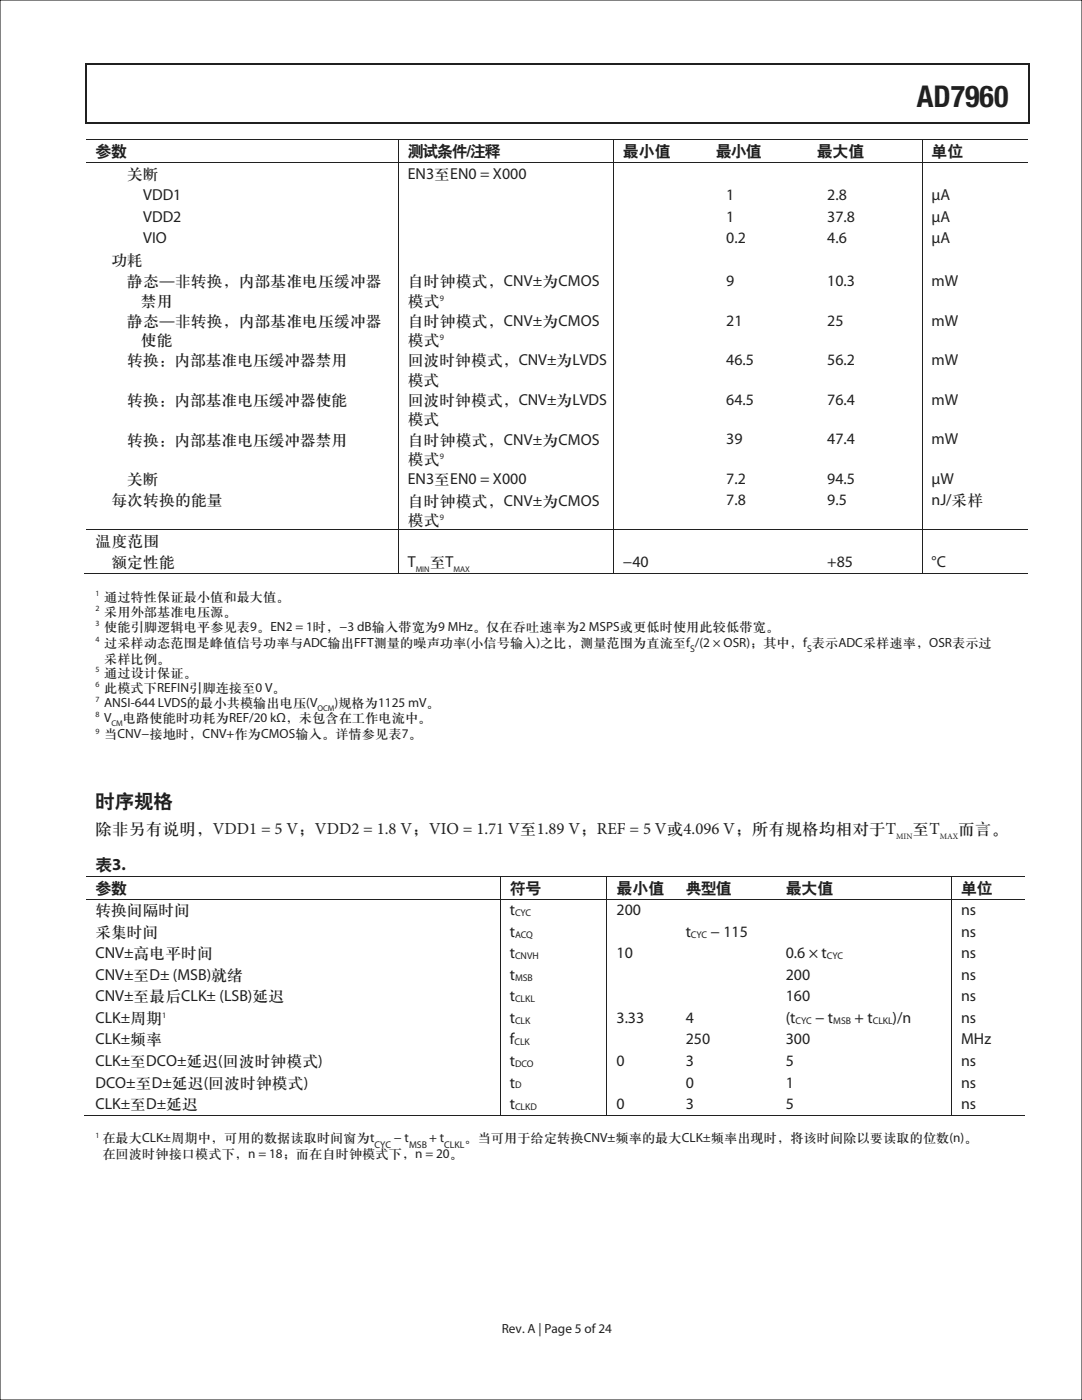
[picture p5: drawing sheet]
<svg xmlns="http://www.w3.org/2000/svg" width="216mm" height="279mm" viewBox="0 0 216 279" stroke-linecap="round" stroke-linejoin="round" font-family="sans-serif">
<defs><g id="words">
<text font-size="6" fill="#231f20" x="182.9" y="21.3">AD7960</text>
<text font-size="3.9" fill="#231f20" x="19" y="161.1">时序规格</text>
<g font-size="3.3" fill="#231f20">
<text x="19" y="166.5">除非另有说明，VDD1 = 5 V；VDD2 = 1.8 V；VIO = 1.71 V至1.89 V；REF = 5 V或4.096 V；所有规格均相对于T</text>
<text x="182.1" y="166.5">至T</text>
<text x="191.2" y="166.5">而言。</text>
<text x="19" y="173.6">表3.</text>
</g>
<g font-size="3.2" fill="#231f20">
<text x="19" y="31.2">参数</text>
<text x="25.4" y="35.7">关断</text>
<text x="81.4" y="31.2">测试条件/注释</text>
<text x="81.4" y="35.7">EN3至EN0 = X000</text>
<text x="124.3" y="31.2">最小值</text>
<text x="142.8" y="31.2">最小值</text>
<text x="163" y="31.2">最大值</text>
<text x="185.9" y="31.2">单位</text>
<text x="28.6" y="40">VDD1</text>
<text x="144.9" y="40">1</text>
<text x="165.1" y="40">2.8</text>
<text x="185.9" y="40">µA</text>
<text x="28.6" y="44.3">VDD2</text>
<text x="144.9" y="44.3">1</text>
<text x="165.1" y="44.3">37.8</text>
<text x="185.9" y="44.3">µA</text>
<text x="22.2" y="52.9">功耗</text>
<text x="28.6" y="48.6">VIO</text>
<text x="144.9" y="48.6">0.2</text>
<text x="165.1" y="48.6">4.6</text>
<text x="185.9" y="48.6">µA</text>
<text x="25.4" y="57.2">静态—非转换，内部基准电压缓冲器</text>
<text x="81.4" y="57.2">自时钟模式，CNV±为CMOS</text>
<text x="144.9" y="57.2">9</text>
<text x="165.1" y="57.2">10.3</text>
<text x="185.9" y="57.2">mW</text>
<text x="25.4" y="65">静态—非转换，内部基准电压缓冲器</text>
<text x="28.1" y="61">禁用</text>
<text x="81.4" y="61">模式</text>
<text x="81.4" y="65">自时钟模式，CNV±为CMOS</text>
<text x="144.9" y="65">21</text>
<text x="165.1" y="65">25</text>
<text x="185.9" y="65">mW</text>
<text x="28.1" y="68.9">使能</text>
<text x="81.4" y="68.9">模式</text>
<text x="25.4" y="72.9">转换：内部基准电压缓冲器禁用</text>
<text x="81.4" y="72.9">回波时钟模式，CNV±为LVDS</text>
<text x="81.4" y="76.8">模式</text>
<text x="144.9" y="72.9">46.5</text>
<text x="165.1" y="72.9">56.2</text>
<text x="185.9" y="72.9">mW</text>
<text x="25.4" y="80.8">转换：内部基准电压缓冲器使能</text>
<text x="81.4" y="80.8">回波时钟模式，CNV±为LVDS</text>
<text x="144.9" y="80.8">64.5</text>
<text x="165.1" y="80.8">76.4</text>
<text x="185.9" y="80.8">mW</text>
<text x="25.4" y="88.7">转换：内部基准电压缓冲器禁用</text>
<text x="81.4" y="84.6">模式</text>
<text x="81.4" y="88.7">自时钟模式，CNV±为CMOS</text>
<text x="144.9" y="88.7">39</text>
<text x="165.1" y="88.7">47.4</text>
<text x="185.9" y="88.7">mW</text>
<text x="81.4" y="92.5">模式</text>
<text x="22.2" y="100.9">每次转换的能量</text>
<text x="25.4" y="96.6">关断</text>
<text x="81.4" y="96.6">EN3至EN0 = X000</text>
<text x="81.4" y="100.9">自时钟模式，CNV±为CMOS</text>
<text x="144.9" y="96.6">7.2</text>
<text x="144.9" y="100.9">7.8</text>
<text x="165.1" y="96.6">94.5</text>
<text x="165.1" y="100.9">9.5</text>
<text x="185.9" y="96.6">µW</text>
<text x="185.9" y="100.9">nJ/采样</text>
<text x="81.4" y="104.7">模式</text>
<text x="19" y="108.9">温度范围</text>
<text x="22.2" y="113.2">额定性能</text>
<text x="81.4" y="113.2">T</text>
<text x="85.7" y="113.2">至T</text>
<text x="124.3" y="113.2">−40</text>
<text x="165.1" y="113.2">+85</text>
<text x="185.9" y="113.2">°C</text>
<text x="19" y="178.2">参数</text>
<text x="101.7" y="178.2">符号</text>
<text x="123" y="178.2">最小值</text>
<text x="136.8" y="178.2">典型值</text>
<text x="156.8" y="178.2">最大值</text>
<text x="191.8" y="178.2">单位</text>
<text x="19" y="182.7">转换间隔时间</text>
<text x="101.7" y="182.7">t</text>
<text x="123" y="182.7">200</text>
<text x="191.8" y="182.7">ns</text>
<text x="19" y="187">采集时间</text>
<text x="19" y="191.3">CNV±高电平时间</text>
<text x="101.7" y="187">t</text>
<text x="101.7" y="191.3">t</text>
<text x="123" y="191.3">10</text>
<text x="136.8" y="187">t</text>
<text x="141.8" y="187">− 115</text>
<text x="156.8" y="191.3">0.6 × t</text>
<text x="191.8" y="187">ns</text>
<text x="191.8" y="191.3">ns</text>
<text x="19" y="195.6">CNV±至D± (MSB)就绪</text>
<text x="101.7" y="195.6">t</text>
<text x="156.8" y="195.6">200</text>
<text x="191.8" y="195.6">ns</text>
<text x="19" y="199.9">CNV±至最后CLK± (LSB)延迟</text>
<text x="101.7" y="199.9">t</text>
<text x="156.8" y="199.9">160</text>
<text x="191.8" y="199.9">ns</text>
<text x="19" y="204.2">CLK±周期</text>
<text x="19" y="208.4">CLK±频率</text>
<text x="101.7" y="204.2">t</text>
<text x="101.7" y="208.4">f</text>
<text x="123" y="204.2">3.33</text>
<text x="136.8" y="204.2">4</text>
<text x="136.8" y="208.4">250</text>
<text x="156.8" y="204.2">(t</text>
<text x="156.8" y="208.4">300</text>
<text x="162.7" y="204.2">− t</text>
<text x="170.5" y="204.2">+ t</text>
<text x="178.1" y="204.2">)/n</text>
<text x="191.8" y="204.2">ns</text>
<text x="191.8" y="208.4">MHz</text>
<text x="19" y="212.7">CLK±至DCO±延迟(回波时钟模式)</text>
<text x="101.7" y="212.7">t</text>
<text x="123" y="212.7">0</text>
<text x="136.8" y="212.7">3</text>
<text x="156.8" y="212.7">5</text>
<text x="191.8" y="212.7">ns</text>
<text x="19" y="217">DCO±至D±延迟(回波时钟模式)</text>
<text x="19" y="221.3">CLK±至D±延迟</text>
<text x="101.7" y="217">t</text>
<text x="101.7" y="221.3">t</text>
<text x="123" y="221.3">0</text>
<text x="136.8" y="217">0</text>
<text x="136.8" y="221.3">3</text>
<text x="156.8" y="217">1</text>
<text x="156.8" y="221.3">5</text>
<text x="191.8" y="217">ns</text>
<text x="191.8" y="221.3">ns</text>
</g>
<g font-size="2.6" fill="#231f20">
<text x="20.8" y="119.9">通过特性保证最小值和最大值。</text>
<text x="20.8" y="122.9">采用外部基准电压源。</text>
<text x="20.8" y="125.9">使能引脚逻辑电平参见表9。EN2 = 1时，−3 dB输入带宽为9 MHz。仅在吞吐速率为2 MSPS或更低时使用此较低带宽。</text>
<text x="20.8" y="129.1">过采样动态范围是峰值信号功率与ADC输出FFT测量的噪声功率(小信号输入)之比，测量范围为直流至f /(2 × OSR)；其中，f 表示ADC采样速率，OSR表示过</text>
<text x="20.8" y="135.1">通过设计保证。</text>
<text x="20.8" y="132.2">采样比例。</text>
<text x="20.8" y="138">此模式下REFIN引脚连接至0 V。</text>
<text x="20.8" y="141">ANSI-644 LVDS的最小共模输出电压(V</text>
<text x="66.8" y="141">)规格为1125 mV。</text>
<text x="20.8" y="144">V</text>
<text x="20.8" y="147.4">当CNV−接地时，CNV+作为CMOS输入。详情参见表7。</text>
<text x="24.5" y="144">电路使能时功耗为REF/20 kΩ，未包含在工作电流中。</text>
<text x="20.4" y="228">在最大CLK±周期中，可用的数据读取时间窗为t</text>
<text x="20.4" y="231.2">在回波时钟接口模式下，n = 18；而在自时钟模式下，n = 20。</text>
<text x="78.6" y="228">− t</text>
<text x="85.6" y="228">+ t</text>
<text x="92.7" y="228">。当可用于给定转换CNV±频率的最大CLK±频率出现时，将该时间除以要读取的位数(n)。</text>
<text x="100.1" y="266">Rev. A | Page 5 of 24</text>
</g>
<g font-size="2" fill="#231f20">
<text x="137.7" y="130.2">S</text>
<text x="161" y="130.2">S</text>
<text x="74.7" y="229.1">CYC</text>
<text x="81.6" y="229.1">MSB</text>
<text x="88.6" y="229.1">CLKL</text>
</g>
<g font-size="1.9" fill="#231f20">
<text x="102.8" y="182.8">CYC</text>
<text x="102.8" y="187.1">ACQ</text>
<text x="102.8" y="191.4">CNVH</text>
<text x="137.9" y="187.1">CYC</text>
<text x="165" y="191.4">CYC</text>
<text x="102.8" y="195.7">MSB</text>
<text x="102.8" y="200">CLKL</text>
<text x="102.6" y="208.6">CLK</text>
<text x="102.8" y="204.3">CLK</text>
<text x="158.7" y="204.3">CYC</text>
<text x="166.3" y="204.3">MSB</text>
<text x="174.1" y="204.3">CLKL</text>
<text x="102.8" y="212.9">DCO</text>
<text x="102.8" y="217.2">D</text>
<text x="102.8" y="221.5">CLKD</text>
</g>
<g font-size="1.7" fill="#231f20">
<text x="87.8" y="60">9</text>
<text x="87.8" y="67.9">9</text>
<text x="87.8" y="91.6">9</text>
<text x="87.8" y="103.8">9</text>
<text x="82.9" y="114.2">MIN</text>
<text x="90.5" y="114.2">MAX</text>
<text x="63.4" y="142">OCM</text>
<text x="22.3" y="145">CM</text>
<text x="178.8" y="167.5">MIN</text>
<text x="187.5" y="167.5">MAX</text>
<text x="32.4" y="203.2">1</text>
</g>
<g font-size="1.6" fill="#231f20">
<text x="19" y="119">1</text>
<text x="19" y="122">2</text>
<text x="19" y="125">3</text>
<text x="19" y="128.2">4</text>
<text x="19" y="134.2">5</text>
<text x="19" y="137.2">6</text>
<text x="19" y="140.2">7</text>
<text x="19" y="143.1">8</text>
<text x="19" y="146.5">9</text>
<text x="19" y="227.1">1</text>
</g>
</g></defs>
<g fill="#231f20">
<path d="M17 12.7h.3v1h-.3z"/>
<path d="M17 12.7h.3v.3h-.3z"/>
</g>
<path d="M17.3 12.8h65.4" fill="none" stroke="#231f20" stroke-width=".25"/>
<path d="M82.7 12.7h.2v.3h-.2z" fill="#231f20"/>
<path d="M82.9 12.8h122.3" fill="none" stroke="#231f20" stroke-width=".25"/>
<g fill="#231f20">
<path d="M205.2 12.7h.3v1h-.3z"/>
<path d="M205.2 12.7h.3v.3h-.3z"/>
</g>
<path d="M17.1 13.7v10.7" fill="none" stroke="#231f20" stroke-width=".25"/>
<path d="M17 24.4h.3v.3h-.3z" fill="#231f20"/>
<path d="M17.3 24.5h65.4" fill="none" stroke="#231f20" stroke-width=".25"/>
<path d="M82.4 24.4h.3v.3h-.3z" fill="#231f20"/>
<path d="M205.3 13.7v10.7M82.7 24.5h122.5" fill="none" stroke="#231f20" stroke-width=".25"/>
<path d="M205.2 24.4h.3v.3h-.3z" fill="#231f20"/>
<path d="M17.1 27.9h62.3" fill="none" stroke="#231f20" stroke-width=".2"/>
<path d="M79.4 27.9h.1v.1h-.1z" fill="#231f20"/>
<path d="M79.5 27.9h42.8" fill="none" stroke="#231f20" stroke-width=".2"/>
<path d="M122.3 27.9h.2v.1h-.2z" fill="#231f20"/>
<path d="M122.5 27.9h20.5" fill="none" stroke="#231f20" stroke-width=".2"/>
<path d="M143 27.9h.2v.1h-.2z" fill="#231f20"/>
<path d="M143.2 27.9h20" fill="none" stroke="#231f20" stroke-width=".2"/>
<path d="M163.2 27.9h.1v.1h-.1z" fill="#231f20"/>
<path d="M163.3 27.9h20.6" fill="none" stroke="#231f20" stroke-width=".2"/>
<path d="M183.9 27.9h.2v.1h-.2z" fill="#231f20"/>
<path d="M17.1 32.5h62.3M79.5 28v4.4M122.4 28v4.4M184 28v4.4M184.1 27.9h21" fill="none" stroke="#231f20" stroke-width=".2"/>
<path d="M79.4 32.4h.1v.2h-.1z" fill="#231f20"/>
<path d="M79.5 32.5h42.8" fill="none" stroke="#231f20" stroke-width=".2"/>
<path d="M122.3 32.4h.2v.2h-.2z" fill="#231f20"/>
<path d="M122.5 32.5h20.5" fill="none" stroke="#231f20" stroke-width=".2"/>
<path d="M143 32.4h.2v.2h-.2z" fill="#231f20"/>
<path d="M143.2 32.5h20" fill="none" stroke="#231f20" stroke-width=".2"/>
<path d="M163.2 32.4h.1v.2h-.1z" fill="#231f20"/>
<path d="M163.3 32.5h20.6" fill="none" stroke="#231f20" stroke-width=".2"/>
<path d="M183.9 32.4h.2v.2h-.2z" fill="#231f20"/>
<path d="M79.5 32.6v73.1M122.4 32.6v73.1M184 32.6v73.1M184.1 32.5h21M17.1 105.7h62.3" fill="none" stroke="#231f20" stroke-width=".2"/>
<path d="M79.4 105.7h.1v.1h-.1z" fill="#231f20"/>
<path d="M79.5 105.7h42.8" fill="none" stroke="#231f20" stroke-width=".2"/>
<path d="M122.3 105.7h.2v.1h-.2z" fill="#231f20"/>
<path d="M122.5 105.7h20.5" fill="none" stroke="#231f20" stroke-width=".2"/>
<path d="M143 105.7h.2v.1h-.2z" fill="#231f20"/>
<path d="M143.2 105.7h20" fill="none" stroke="#231f20" stroke-width=".2"/>
<path d="M163.2 105.7h.1v.1h-.1z" fill="#231f20"/>
<path d="M163.3 105.7h20.6" fill="none" stroke="#231f20" stroke-width=".2"/>
<path d="M183.9 105.7h.2v.1h-.2z" fill="#231f20"/>
<path d="M16.9 114.5h62.5M79.5 105.8v8.6M122.4 105.8v4.3M184 105.8v4.3M184.1 105.7h21" fill="none" stroke="#231f20" stroke-width=".2"/>
<path d="M79.4 114.4h.1v.2h-.1z" fill="#231f20"/>
<path d="M79.5 114.5h42.8M122.4 110.1v4.3" fill="none" stroke="#231f20" stroke-width=".2"/>
<path d="M122.3 114.4h.2v.2h-.2z" fill="#231f20"/>
<path d="M122.5 114.5h20.5" fill="none" stroke="#231f20" stroke-width=".2"/>
<path d="M142.8 114.4h.2v.2h-.2z" fill="#231f20"/>
<path d="M143 114.5h20.2" fill="none" stroke="#231f20" stroke-width=".2"/>
<path d="M162.9 114.4h.2v.2h-.2z" fill="#231f20"/>
<path d="M163.1 114.5h20.8M184 110.1v4.3" fill="none" stroke="#231f20" stroke-width=".2"/>
<path d="M183.9 114.4h.2v.2h-.2z" fill="#231f20"/>
<path d="M184.1 114.5h21M17.1 174.9h82.6" fill="none" stroke="#231f20" stroke-width=".2"/>
<path d="M99.7 174.9h.2v.1h-.2z" fill="#231f20"/>
<path d="M99.9 174.9h21.1" fill="none" stroke="#231f20" stroke-width=".2"/>
<path d="M121 174.9h.2v.1h-.2z" fill="#231f20"/>
<path d="M121.2 174.9h13.7" fill="none" stroke="#231f20" stroke-width=".2"/>
<path d="M134.9 174.9h.2v.1h-.2z" fill="#231f20"/>
<path d="M135.1 174.9h19.8" fill="none" stroke="#231f20" stroke-width=".2"/>
<path d="M154.9 174.9h.2v.1h-.2z" fill="#231f20"/>
<path d="M155.1 174.9h34.7" fill="none" stroke="#231f20" stroke-width=".2"/>
<path d="M189.8 174.9h.2v.1h-.2z" fill="#231f20"/>
<path d="M17.1 179.5h82.6M99.8 175v4.4M121.1 175v4.4M189.9 175v4.4M189.9 174.9h14.5" fill="none" stroke="#231f20" stroke-width=".2"/>
<path d="M99.7 179.4h.2v.2h-.2z" fill="#231f20"/>
<path d="M99.9 179.5h21.1" fill="none" stroke="#231f20" stroke-width=".2"/>
<path d="M121 179.4h.2v.2h-.2z" fill="#231f20"/>
<path d="M121.2 179.5h13.7" fill="none" stroke="#231f20" stroke-width=".2"/>
<path d="M134.9 179.4h.2v.2h-.2z" fill="#231f20"/>
<path d="M135.1 179.5h19.8" fill="none" stroke="#231f20" stroke-width=".2"/>
<path d="M154.9 179.4h.2v.2h-.2z" fill="#231f20"/>
<path d="M155.1 179.5h34.7" fill="none" stroke="#231f20" stroke-width=".2"/>
<path d="M189.8 179.4h.2v.2h-.2z" fill="#231f20"/>
<path d="M99.8 179.6v42.9M121.1 179.6v38.6M189.9 179.6v38.6M189.9 179.5h14.5M16.9 222.6h82.8" fill="none" stroke="#231f20" stroke-width=".2"/>
<path d="M99.7 222.5h.2v.2h-.2z" fill="#231f20"/>
<path d="M121.1 218.2v4.3M99.9 222.6h21.1" fill="none" stroke="#231f20" stroke-width=".2"/>
<path d="M121 222.5h.2v.2h-.2z" fill="#231f20"/>
<path d="M121.2 222.6h13.7" fill="none" stroke="#231f20" stroke-width=".2"/>
<path d="M134.7 222.5h.1v.2h-.1z" fill="#231f20"/>
<path d="M134.8 222.6h20.1" fill="none" stroke="#231f20" stroke-width=".2"/>
<path d="M154.6 222.5h.2v.2h-.2z" fill="#231f20"/>
<path d="M189.9 218.2v4.3M154.8 222.6h35" fill="none" stroke="#231f20" stroke-width=".2"/>
<path d="M189.8 222.5h.2v.2h-.2z" fill="#231f20"/>
<path d="M189.9 222.6h14.5" fill="none" stroke="#231f20" stroke-width=".2"/>
<path d="M0 0h215.9v279.4h-215.9z" fill="none" stroke="#0b0406" stroke-width=".2"/>
<use href="#words"/>
</svg>
